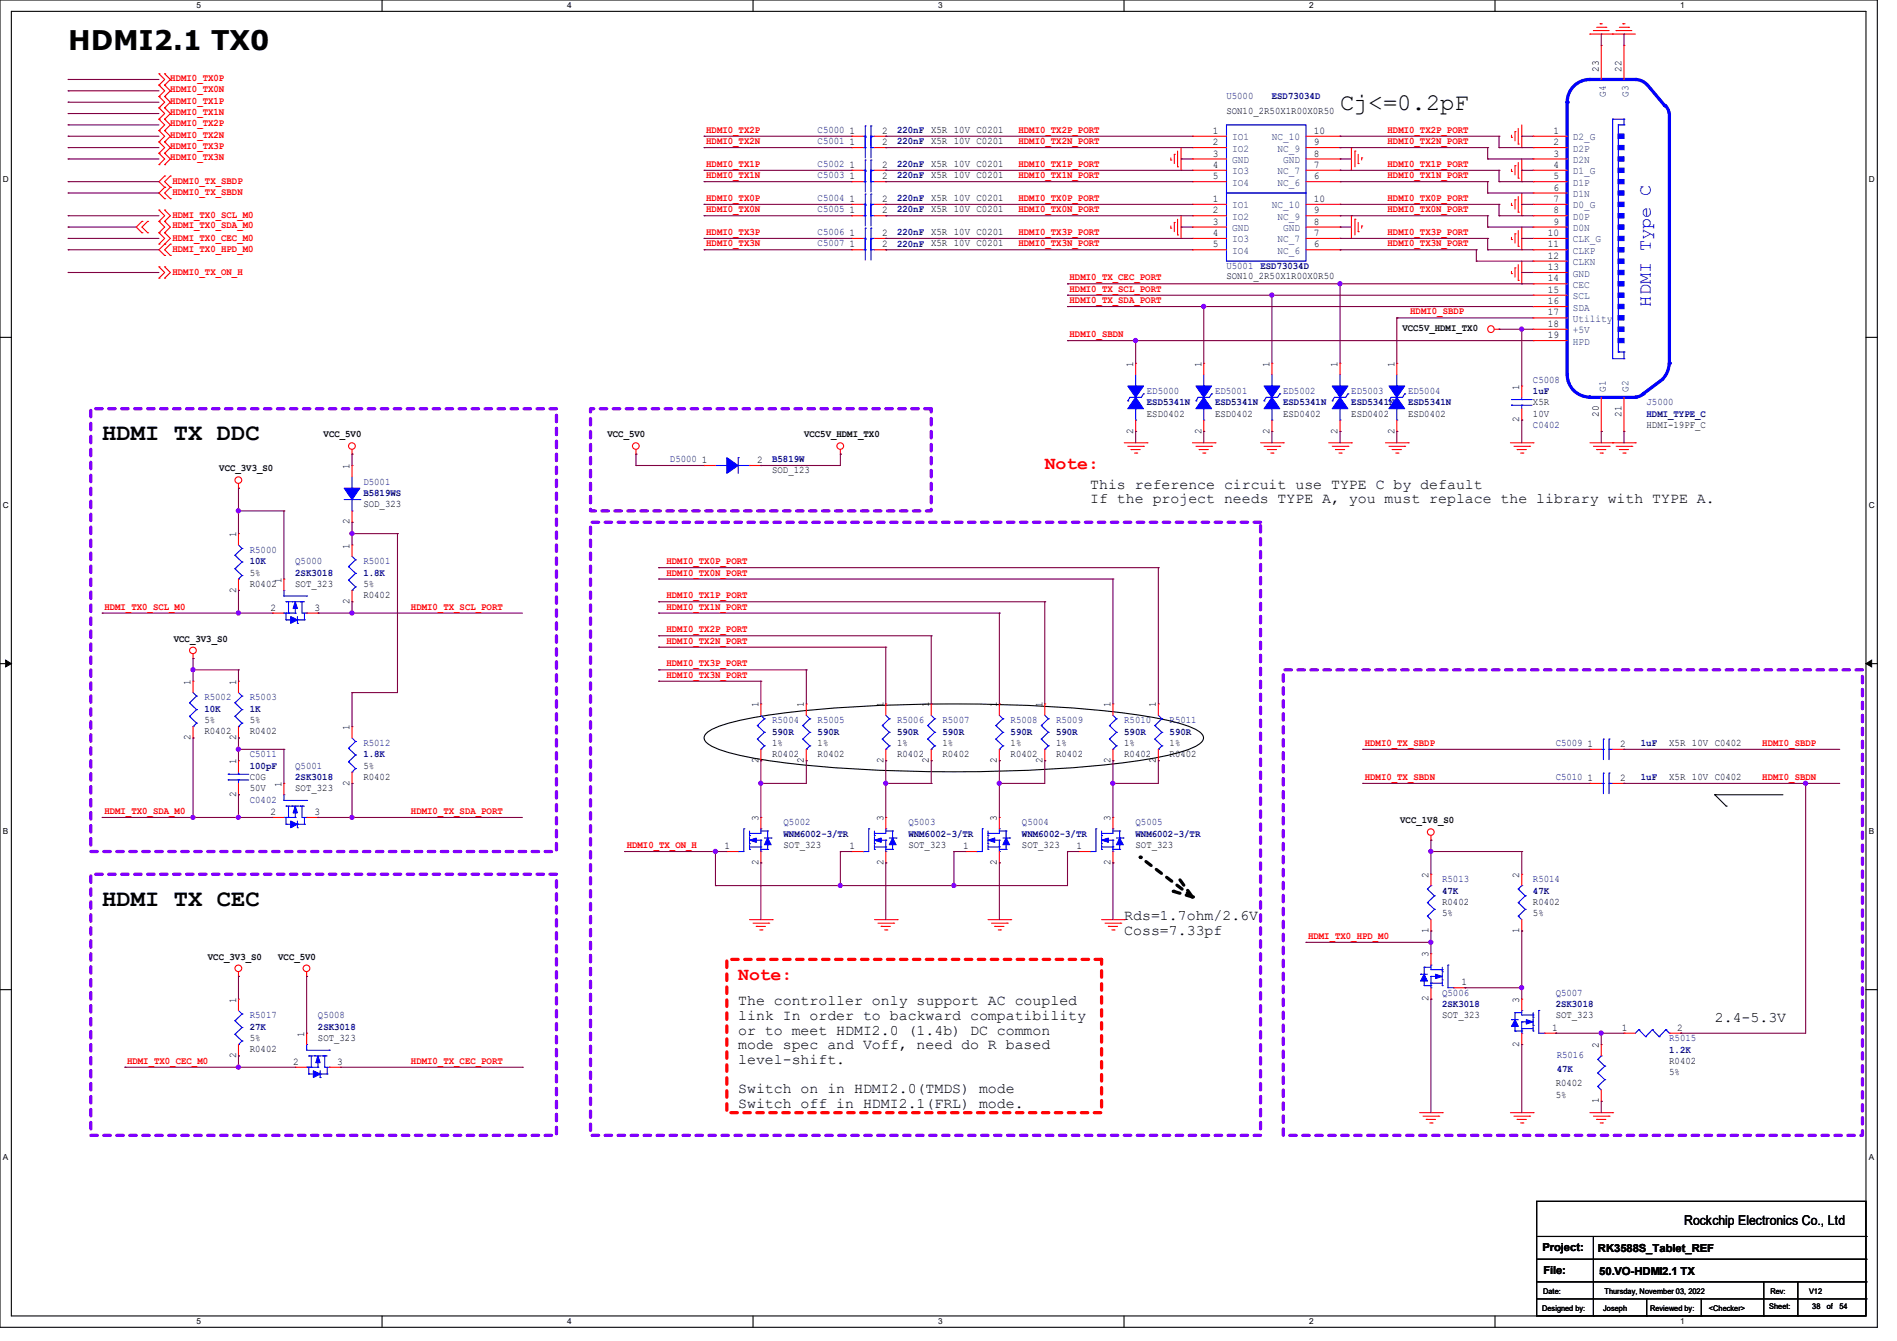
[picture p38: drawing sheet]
<svg xmlns="http://www.w3.org/2000/svg" width="297mm" height="210mm" viewBox="0 0 297 210" stroke-linecap="round" stroke-linejoin="round" font-family="sans-serif">
<defs><g id="words">
<text font-size="4.2" x="10.7" y="7.8">HDMI2.1 TX0</text>
<g font-size="3.7">
<text x="209.8" y="17.2">Cj&lt;=0.2pF</text>
<text x="16" y="69">HDMI TX DDC</text>
<text x="16" y="141.9">HDMI TX CEC</text>
</g>
<text font-size="2.8" fill="#00f" x="258.4" y="48" transform="rotate(-90 258.4 48)">HDMI Type C</text>
<g font-size="2.8" fill="#f00">
<text x="163.6" y="73.5">Note:</text>
<text x="115.6" y="153.5">Note:</text>
</g>
<g font-size="2.3">
<text x="170.7" y="76.5">This reference circuit use TYPE C by default</text>
<text x="170.7" y="78.8">If the project needs TYPE A, you must replace the library with TYPE A.</text>
<text x="176" y="144.1">Rds=1.7ohm/2.6V</text>
<text x="176" y="146.4">Coss=7.33pf</text>
<text x="115.6" y="157.4">The controller only support AC coupled</text>
<text x="115.6" y="159.7">link In order to backward compatibility</text>
<text x="268.5" y="160.1">2.4-5.3V</text>
<text x="115.6" y="162">or to meet HDMI2.0 (1.4b) DC common</text>
<text x="115.6" y="164.3">mode spec and Voff, need do R based</text>
<text x="115.6" y="166.6">level-shift.</text>
<text x="115.6" y="171.2">Switch on in HDMI2.0(TMDS) mode</text>
<text x="115.6" y="173.4">Switch off in HDMI2.1(FRL) mode.</text>
</g>
<text font-size="2.1" x="263.7" y="191.9">Rockchip Electronics Co., Ltd</text>
<g font-size="1.7">
<text x="241.5" y="196">Project:</text>
<text x="250.2" y="196.1">RK3588S_Tablet_REF</text>
<text x="241.6" y="199.5">File:</text>
<text x="250.4" y="199.7">50.VO-HDMI2.1 TX</text>
</g>
<g font-size="1.6">
<text x="250.3" y="11.2" transform="rotate(-90 250.3 11.2)">23</text>
<text x="253.9" y="11.2" transform="rotate(-90 253.9 11.2)">22</text>
<text x="192" y="17.8">SON10_2R50X1R00X0R50</text>
<text x="133" y="22.7">1</text>
<text x="133" y="21">1</text>
<text x="138.1" y="22.7">2</text>
<text x="138.1" y="21">2</text>
<text x="145.8" y="22.6">X5R 10V C0201</text>
<text x="145.8" y="20.8">X5R 10V C0201</text>
<text x="189.9" y="21">1</text>
<text x="189.9" y="22.7">2</text>
<text x="205.7" y="21">10</text>
<text x="205.7" y="22.7">9</text>
<text x="243.2" y="22.7">2</text>
<text x="243.2" y="21">1</text>
<text x="133" y="28.1">1</text>
<text x="133" y="26.3">1</text>
<text x="138.1" y="28.1">2</text>
<text x="138.1" y="26.3">2</text>
<text x="145.8" y="27.9">X5R 10V C0201</text>
<text x="145.8" y="26.1">X5R 10V C0201</text>
<text x="189.9" y="26.3">4</text>
<text x="189.9" y="28.1">5</text>
<text x="189.9" y="24.5">3</text>
<text x="205.7" y="26.3">7</text>
<text x="205.7" y="28.1">6</text>
<text x="205.7" y="24.5">8</text>
<text x="243.2" y="24.5">3</text>
<text x="243.2" y="28.1">5</text>
<text x="243.2" y="26.3">4</text>
<text x="243.2" y="29.8">6</text>
<text x="133" y="33.4">1</text>
<text x="133" y="31.6">1</text>
<text x="138.1" y="33.4">2</text>
<text x="138.1" y="31.6">2</text>
<text x="145.8" y="33.2">X5R 10V C0201</text>
<text x="145.8" y="31.5">X5R 10V C0201</text>
<text x="189.9" y="31.6">1</text>
<text x="189.9" y="33.4">2</text>
<text x="189.9" y="35.2">3</text>
<text x="205.7" y="31.6">10</text>
<text x="205.7" y="33.4">9</text>
<text x="205.7" y="35.2">8</text>
<text x="243.2" y="33.4">8</text>
<text x="243.2" y="31.6">7</text>
<text x="243.2" y="35.2">9</text>
<text x="133" y="37">1</text>
<text x="133" y="38.7">1</text>
<text x="138.1" y="37">2</text>
<text x="138.1" y="38.7">2</text>
<text x="145.8" y="36.8">X5R 10V C0201</text>
<text x="145.8" y="38.6">X5R 10V C0201</text>
<text x="189.9" y="37">4</text>
<text x="189.9" y="38.7">5</text>
<text x="205.7" y="37">7</text>
<text x="205.7" y="38.7">6</text>
<text x="242.3" y="38.7">11</text>
<text x="242.3" y="37">10</text>
<text x="242.3" y="40.5">12</text>
<text x="192" y="43.7">SON10_2R50X1R00X0R50</text>
<text x="242.3" y="44.1">14</text>
<text x="242.3" y="45.8">15</text>
<text x="242.3" y="47.6">16</text>
<text x="242.3" y="42.3">13</text>
<text x="219.6" y="51.8">VCC5V_HDMI_TX0</text>
<text x="242.3" y="49.4">17</text>
<text x="242.3" y="51.2">18</text>
<text x="242.3" y="53">19</text>
<text x="177.4" y="57.5" transform="rotate(-90 177.4 57.5)">1</text>
<text x="188.1" y="57.5" transform="rotate(-90 188.1 57.5)">1</text>
<text x="198.8" y="57.5" transform="rotate(-90 198.8 57.5)">1</text>
<text x="209.4" y="57.5" transform="rotate(-90 209.4 57.5)">1</text>
<text x="218.3" y="57.5" transform="rotate(-90 218.3 57.5)">1</text>
<text x="179.6" y="65.2">ESD0402</text>
<text x="190.2" y="65.2">ESD0402</text>
<text x="200.9" y="65.2">ESD0402</text>
<text x="211.6" y="65.2">ESD0402</text>
<text x="220.5" y="65.2">ESD0402</text>
<text x="237.9" y="61" transform="rotate(-90 237.9 61)">1</text>
<text x="240" y="63.5">X5R</text>
<text x="240" y="65.2">10V</text>
<text x="250.3" y="65.2" transform="rotate(-90 250.3 65.2)">20</text>
<text x="253.9" y="65.2" transform="rotate(-90 253.9 65.2)">21</text>
<text x="50.7" y="68.5">VCC_5V0</text>
<text x="95.1" y="68.5">VCC_5V0</text>
<text x="125.9" y="68.5">VCC5V_HDMI_TX0</text>
<text x="177.4" y="67.9" transform="rotate(-90 177.4 67.9)">2</text>
<text x="188.1" y="67.9" transform="rotate(-90 188.1 67.9)">2</text>
<text x="198.8" y="67.9" transform="rotate(-90 198.8 67.9)">2</text>
<text x="209.4" y="67.9" transform="rotate(-90 209.4 67.9)">2</text>
<text x="218.3" y="67.9" transform="rotate(-90 218.3 67.9)">2</text>
<text x="237.9" y="66.1" transform="rotate(-90 237.9 66.1)">2</text>
<text x="257.8" y="67">HDMI-19PF_C</text>
<text x="34.3" y="73.8">VCC_3V3_S0</text>
<text x="54.7" y="73.5" transform="rotate(-90 54.7 73.5)">1</text>
<text x="109.9" y="72.5">1</text>
<text x="118.6" y="72.5">2</text>
<text x="120.9" y="74.1">SOD_123</text>
<text x="54.7" y="82.1" transform="rotate(-90 54.7 82.1)">2</text>
<text x="56.9" y="79.5">SOD_323</text>
<text x="37" y="84.1" transform="rotate(-90 37 84.1)">1</text>
<text x="54.7" y="85.9" transform="rotate(-90 54.7 85.9)">1</text>
<text x="37" y="92.8" transform="rotate(-90 37 92.8)">2</text>
<text x="39.1" y="91.9">R0402</text>
<text x="39.1" y="90.1">5%</text>
<text x="42.3" y="95.6">2</text>
<text x="44.1" y="91.2" transform="rotate(-90 44.1 91.2)">1</text>
<text x="46.2" y="91.9">SOT_323</text>
<text x="49.2" y="95.6">3</text>
<text x="54.7" y="94.6" transform="rotate(-90 54.7 94.6)">2</text>
<text x="56.9" y="93.7">R0402</text>
<text x="56.9" y="91.9">5%</text>
<text x="27.2" y="100.5">VCC_3V3_S0</text>
<text x="29.8" y="107.2" transform="rotate(-90 29.8 107.2)">1</text>
<text x="37" y="107.2" transform="rotate(-90 37 107.2)">1</text>
<text x="32" y="113.2">5%</text>
<text x="39.1" y="113.2">5%</text>
<text x="118.7" y="110.8" transform="rotate(-90 118.7 110.8)">1</text>
<text x="125.9" y="110.8" transform="rotate(-90 125.9 110.8)">1</text>
<text x="138.3" y="110.8" transform="rotate(-90 138.3 110.8)">1</text>
<text x="145.4" y="110.8" transform="rotate(-90 145.4 110.8)">1</text>
<text x="156.1" y="110.8" transform="rotate(-90 156.1 110.8)">1</text>
<text x="163.2" y="110.8" transform="rotate(-90 163.2 110.8)">1</text>
<text x="173.9" y="110.8" transform="rotate(-90 173.9 110.8)">1</text>
<text x="181" y="110.8" transform="rotate(-90 181 110.8)">1</text>
<text x="29.8" y="115.9" transform="rotate(-90 29.8 115.9)">2</text>
<text x="32" y="115">R0402</text>
<text x="37" y="119.7" transform="rotate(-90 37 119.7)">1</text>
<text x="37" y="115.9" transform="rotate(-90 37 115.9)">2</text>
<text x="39.1" y="115">R0402</text>
<text x="54.7" y="114.4" transform="rotate(-90 54.7 114.4)">1</text>
<text x="118.7" y="119.5" transform="rotate(-90 118.7 119.5)">2</text>
<text x="120.9" y="118.6">R0402</text>
<text x="120.9" y="116.8">1%</text>
<text x="125.9" y="119.5" transform="rotate(-90 125.9 119.5)">2</text>
<text x="128" y="118.6">R0402</text>
<text x="128" y="116.8">1%</text>
<text x="138.3" y="119.5" transform="rotate(-90 138.3 119.5)">2</text>
<text x="140.4" y="118.6">R0402</text>
<text x="140.4" y="116.8">1%</text>
<text x="145.4" y="119.5" transform="rotate(-90 145.4 119.5)">2</text>
<text x="147.6" y="118.6">R0402</text>
<text x="147.6" y="116.8">1%</text>
<text x="156.1" y="119.5" transform="rotate(-90 156.1 119.5)">2</text>
<text x="158.2" y="118.6">R0402</text>
<text x="158.2" y="116.8">1%</text>
<text x="163.2" y="119.5" transform="rotate(-90 163.2 119.5)">2</text>
<text x="165.3" y="118.6">R0402</text>
<text x="165.3" y="116.8">1%</text>
<text x="173.9" y="119.5" transform="rotate(-90 173.9 119.5)">2</text>
<text x="176" y="118.6">R0402</text>
<text x="176" y="116.8">1%</text>
<text x="181" y="119.5" transform="rotate(-90 181 119.5)">2</text>
<text x="183.1" y="118.6">R0402</text>
<text x="183.1" y="116.8">1%</text>
<text x="248.6" y="117">1</text>
<text x="253.7" y="117">2</text>
<text x="261.3" y="116.8">X5R 10V C0402</text>
<text x="37" y="124.8" transform="rotate(-90 37 124.8)">2</text>
<text x="39.1" y="122.1">C0G</text>
<text x="39.1" y="123.9">50V</text>
<text x="44.1" y="123.2" transform="rotate(-90 44.1 123.2)">1</text>
<text x="46.2" y="123.9">SOT_323</text>
<text x="54.7" y="123" transform="rotate(-90 54.7 123)">2</text>
<text x="56.9" y="122.1">R0402</text>
<text x="56.9" y="120.4">5%</text>
<text x="248.6" y="122.3">1</text>
<text x="253.7" y="122.3">2</text>
<text x="261.3" y="122.1">X5R 10V C0402</text>
<text x="42.3" y="127.6">2</text>
<text x="49.2" y="127.6">3</text>
<text x="118.7" y="128.6" transform="rotate(-90 118.7 128.6)">3</text>
<text x="138.3" y="128.6" transform="rotate(-90 138.3 128.6)">3</text>
<text x="156.1" y="128.6" transform="rotate(-90 156.1 128.6)">3</text>
<text x="173.9" y="128.6" transform="rotate(-90 173.9 128.6)">3</text>
<text x="219.2" y="128.9">VCC_1V8_S0</text>
<text x="113.4" y="133">1</text>
<text x="118.7" y="135.5" transform="rotate(-90 118.7 135.5)">2</text>
<text x="122.7" y="132.8">SOT_323</text>
<text x="133" y="133">1</text>
<text x="138.3" y="135.5" transform="rotate(-90 138.3 135.5)">2</text>
<text x="142.2" y="132.8">SOT_323</text>
<text x="150.8" y="133">1</text>
<text x="156.1" y="135.5" transform="rotate(-90 156.1 135.5)">2</text>
<text x="160" y="132.8">SOT_323</text>
<text x="168.6" y="133">1</text>
<text x="173.9" y="135.5" transform="rotate(-90 173.9 135.5)">2</text>
<text x="177.8" y="132.8">SOT_323</text>
<text x="223.6" y="137.5" transform="rotate(-90 223.6 137.5)">2</text>
<text x="237.9" y="137.5" transform="rotate(-90 237.9 137.5)">2</text>
<text x="225.8" y="141.7">R0402</text>
<text x="225.8" y="143.5">5%</text>
<text x="240" y="141.7">R0402</text>
<text x="240" y="143.5">5%</text>
<text x="223.6" y="149.9" transform="rotate(-90 223.6 149.9)">3</text>
<text x="223.6" y="146.1" transform="rotate(-90 223.6 146.1)">1</text>
<text x="237.9" y="146.1" transform="rotate(-90 237.9 146.1)">1</text>
<text x="32.6" y="150.3">VCC_3V3_S0</text>
<text x="43.6" y="150.3">VCC_5V0</text>
<text x="228.8" y="154.3">1</text>
<text x="37" y="157" transform="rotate(-90 37 157)">1</text>
<text x="223.6" y="156.8" transform="rotate(-90 223.6 156.8)">2</text>
<text x="225.8" y="159.5">SOT_323</text>
<text x="237.9" y="157" transform="rotate(-90 237.9 157)">3</text>
<text x="243" y="161.4">1</text>
<text x="243.6" y="159.5">SOT_323</text>
<text x="253.9" y="161.4">1</text>
<text x="262.6" y="161.4">2</text>
<text x="37" y="165.7" transform="rotate(-90 37 165.7)">2</text>
<text x="39.1" y="164.8">R0402</text>
<text x="39.1" y="163">5%</text>
<text x="45.9" y="166.8">2</text>
<text x="47.6" y="162.4" transform="rotate(-90 47.6 162.4)">1</text>
<text x="49.8" y="163">SOT_323</text>
<text x="52.8" y="166.8">3</text>
<text x="237.9" y="163.9" transform="rotate(-90 237.9 163.9)">2</text>
<text x="250.3" y="164.1" transform="rotate(-90 250.3 164.1)">2</text>
<text x="261.3" y="166.6">R0402</text>
<text x="243.6" y="170.1">R0402</text>
<text x="243.6" y="171.9">5%</text>
<text x="250.3" y="172.8" transform="rotate(-90 250.3 172.8)">1</text>
<text x="261.3" y="168.4">5%</text>
</g>
<g font-size="1.6" fill="#f00">
<text x="26.7" y="14.4">HDMI0_TX0N</text>
<text x="26.7" y="12.7">HDMI0_TX0P</text>
<text x="26.7" y="18">HDMI0_TX1N</text>
<text x="26.7" y="16.2">HDMI0_TX1P</text>
<text x="26.7" y="21.5">HDMI0_TX2N</text>
<text x="26.7" y="19.8">HDMI0_TX2P</text>
<text x="26.7" y="23.3">HDMI0_TX3P</text>
<text x="110.6" y="20.8">HDMI0_TX2P</text>
<text x="110.6" y="22.6">HDMI0_TX2N</text>
<text x="159.5" y="20.8">HDMI0_TX2P_PORT</text>
<text x="159.5" y="22.6">HDMI0_TX2N_PORT</text>
<text x="217.2" y="20.8">HDMI0_TX2P_PORT</text>
<text x="217.2" y="22.6">HDMI0_TX2N_PORT</text>
<text x="26.7" y="25.1">HDMI0_TX3N</text>
<text x="27" y="28.8">HDMI0_TX_SBDP</text>
<text x="110.6" y="26.1">HDMI0_TX1P</text>
<text x="110.6" y="27.9">HDMI0_TX1N</text>
<text x="159.5" y="26.1">HDMI0_TX1P_PORT</text>
<text x="159.5" y="27.9">HDMI0_TX1N_PORT</text>
<text x="217.2" y="26.1">HDMI0_TX1P_PORT</text>
<text x="217.2" y="27.9">HDMI0_TX1N_PORT</text>
<text x="27" y="35.8">HDMI_TX0_SDA_M0</text>
<text x="27" y="34.2">HDMI_TX0_SCL_M0</text>
<text x="27" y="30.6">HDMI0_TX_SBDN</text>
<text x="110.6" y="33.2">HDMI0_TX0N</text>
<text x="110.6" y="31.5">HDMI0_TX0P</text>
<text x="159.5" y="33.2">HDMI0_TX0N_PORT</text>
<text x="159.5" y="31.5">HDMI0_TX0P_PORT</text>
<text x="217.2" y="33.2">HDMI0_TX0N_PORT</text>
<text x="217.2" y="31.5">HDMI0_TX0P_PORT</text>
<text x="27" y="37.7">HDMI_TX0_CEC_M0</text>
<text x="27" y="39.5">HDMI_TX0_HPD_M0</text>
<text x="110.6" y="36.8">HDMI0_TX3P</text>
<text x="110.6" y="38.6">HDMI0_TX3N</text>
<text x="159.5" y="36.8">HDMI0_TX3P_PORT</text>
<text x="159.5" y="38.6">HDMI0_TX3N_PORT</text>
<text x="217.2" y="36.8">HDMI0_TX3P_PORT</text>
<text x="217.2" y="38.6">HDMI0_TX3N_PORT</text>
<text x="27" y="43.1">HDMI0_TX_ON_H</text>
<text x="167.5" y="45.7">HDMI0_TX_SCL_PORT</text>
<text x="167.5" y="47.5">HDMI0_TX_SDA_PORT</text>
<text x="167.5" y="43.9">HDMI0_TX_CEC_PORT</text>
<text x="167.5" y="52.8">HDMI0_SBDN</text>
<text x="220.8" y="49.2">HDMI0_SBDP</text>
<text x="104.3" y="88.3">HDMI0_TX0P_PORT</text>
<text x="16.3" y="95.5">HDMI_TX0_SCL_M0</text>
<text x="64.3" y="95.5">HDMI0_TX_SCL_PORT</text>
<text x="104.3" y="90.1">HDMI0_TX0N_PORT</text>
<text x="104.3" y="93.7">HDMI0_TX1P_PORT</text>
<text x="104.3" y="95.5">HDMI0_TX1N_PORT</text>
<text x="104.3" y="99">HDMI0_TX2P_PORT</text>
<text x="104.3" y="100.8">HDMI0_TX2N_PORT</text>
<text x="104.3" y="104.4">HDMI0_TX3P_PORT</text>
<text x="104.3" y="106.1">HDMI0_TX3N_PORT</text>
<text x="213.7" y="116.8">HDMI0_TX_SBDP</text>
<text x="275.9" y="116.8">HDMI0_SBDP</text>
<text x="213.7" y="122.1">HDMI0_TX_SBDN</text>
<text x="275.9" y="122.1">HDMI0_SBDN</text>
<text x="16.3" y="127.5">HDMI_TX0_SDA_M0</text>
<text x="64.3" y="127.5">HDMI0_TX_SDA_PORT</text>
<text x="98.1" y="132.8">HDMI0_TX_ON_H</text>
<text x="204.8" y="147">HDMI_TX0_HPD_M0</text>
<text x="19.9" y="166.6">HDMI_TX0_CEC_M0</text>
<text x="64.3" y="166.6">HDMI0_TX_CEC_PORT</text>
</g>
<g font-size="1.6" fill="#000080">
<text x="192" y="15.5">U5000</text>
<text x="199.1" y="15.5">ESD73034D</text>
<text x="128" y="22.6">C5001</text>
<text x="128" y="20.8">C5000</text>
<text x="140.4" y="22.6">220nF</text>
<text x="140.4" y="20.8">220nF</text>
<text x="128" y="27.9">C5003</text>
<text x="128" y="26.1">C5002</text>
<text x="140.4" y="27.9">220nF</text>
<text x="140.4" y="26.2">220nF</text>
<text x="128" y="33.2">C5005</text>
<text x="128" y="31.5">C5004</text>
<text x="140.4" y="33.3">220nF</text>
<text x="140.4" y="31.5">220nF</text>
<text x="128" y="36.8">C5006</text>
<text x="128" y="38.6">C5007</text>
<text x="140.4" y="36.8">220nF</text>
<text x="140.4" y="38.6">220nF</text>
<text x="192" y="42.1">U5001</text>
<text x="197.3" y="42.2">ESD73034D</text>
<text x="240" y="59.9">C5008</text>
<text x="179.6" y="61.7">ED5000</text>
<text x="179.6" y="63.5">ESD5341N</text>
<text x="190.2" y="61.7">ED5001</text>
<text x="190.2" y="63.5">ESD5341N</text>
<text x="200.9" y="61.7">ED5002</text>
<text x="200.9" y="63.5">ESD5341N</text>
<text x="211.6" y="61.7">ED5003</text>
<text x="211.6" y="63.5">ESD5341N</text>
<text x="220.5" y="61.7">ED5004</text>
<text x="220.5" y="63.5">ESD5341N</text>
<text x="240" y="61.7">1uF</text>
<text x="257.8" y="63.5">J5000</text>
<text x="257.8" y="65.3">HDMI_TYPE_C</text>
<text x="240" y="67">C0402</text>
<text x="56.9" y="75.9">D5001</text>
<text x="56.9" y="77.7">B5819WS</text>
<text x="104.9" y="72.3">D5000</text>
<text x="120.9" y="72.4">B5819W</text>
<text x="39.1" y="86.6">R5000</text>
<text x="39.1" y="88.4">10K</text>
<text x="46.2" y="88.3">Q5000</text>
<text x="56.9" y="88.3">R5001</text>
<text x="46.2" y="90.2">2SK3018</text>
<text x="56.9" y="90.2">1.8K</text>
<text x="32" y="109.7">R5002</text>
<text x="32" y="111.5">10K</text>
<text x="39.1" y="109.7">R5003</text>
<text x="39.1" y="111.5">1K</text>
<text x="120.9" y="113.2">R5004</text>
<text x="128" y="113.2">R5005</text>
<text x="140.4" y="113.2">R5006</text>
<text x="147.6" y="113.2">R5007</text>
<text x="158.2" y="113.2">R5008</text>
<text x="165.3" y="113.2">R5009</text>
<text x="176" y="113.2">R5010</text>
<text x="183.1" y="113.2">R5011</text>
<text x="39.1" y="118.6">C5011</text>
<text x="56.9" y="116.8">R5012</text>
<text x="56.9" y="118.6">1.8K</text>
<text x="120.9" y="115.1">590R</text>
<text x="128" y="115.1">590R</text>
<text x="140.4" y="115.1">590R</text>
<text x="147.6" y="115.1">590R</text>
<text x="158.2" y="115.1">590R</text>
<text x="165.3" y="115.1">590R</text>
<text x="176" y="115.1">590R</text>
<text x="183.1" y="115.1">590R</text>
<text x="243.6" y="116.8">C5009</text>
<text x="256.9" y="116.8">1uF</text>
<text x="39.1" y="120.4">100pF</text>
<text x="39.1" y="125.7">C0402</text>
<text x="46.2" y="120.4">Q5001</text>
<text x="46.2" y="122.2">2SK3018</text>
<text x="243.6" y="122.1">C5010</text>
<text x="256.9" y="122.2">1uF</text>
<text x="122.7" y="129.2">Q5002</text>
<text x="122.7" y="131.1">WNM6002-3/TR</text>
<text x="142.2" y="129.2">Q5003</text>
<text x="142.2" y="131.1">WNM6002-3/TR</text>
<text x="160" y="129.2">Q5004</text>
<text x="160" y="131.1">WNM6002-3/TR</text>
<text x="177.8" y="129.2">Q5005</text>
<text x="177.8" y="131.1">WNM6002-3/TR</text>
<text x="225.8" y="138.1">R5013</text>
<text x="225.8" y="140">47K</text>
<text x="240" y="138.1">R5014</text>
<text x="240" y="140">47K</text>
<text x="225.8" y="155.9">Q5006</text>
<text x="243.6" y="155.9">Q5007</text>
<text x="39.1" y="159.5">R5017</text>
<text x="39.1" y="161.3">27K</text>
<text x="49.8" y="159.5">Q5008</text>
<text x="49.8" y="161.3">2SK3018</text>
<text x="225.8" y="157.7">2SK3018</text>
<text x="243.6" y="157.7">2SK3018</text>
<text x="243.7" y="165.7">R5016</text>
<text x="243.7" y="167.9">47K</text>
<text x="261.3" y="163">R5015</text>
<text x="261.3" y="164.8">1.2K</text>
</g>
<g font-size="1.6" fill="#004080">
<text x="251.4" y="15.1" transform="rotate(-90 251.4 15.1)">G4</text>
<text x="255" y="15.1" transform="rotate(-90 255 15.1)">G3</text>
<text x="192.9" y="22">IO1</text>
<text x="192.9" y="23.7">IO2</text>
<text x="199.1" y="22">NC_10</text>
<text x="200" y="23.7">NC_9</text>
<text x="246.2" y="23.7">D2P</text>
<text x="246.2" y="22">D2_G</text>
<text x="192.9" y="27.3">IO3</text>
<text x="192.9" y="29.1">IO4</text>
<text x="192.9" y="25.5">GND</text>
<text x="200" y="27.3">NC_7</text>
<text x="200" y="29.1">NC_6</text>
<text x="200.9" y="25.5">GND</text>
<text x="246.2" y="25.5">D2N</text>
<text x="246.2" y="29.1">D1P</text>
<text x="246.2" y="27.3">D1_G</text>
<text x="192.9" y="32.6">IO1</text>
<text x="192.9" y="34.4">IO2</text>
<text x="199.1" y="32.6">NC_10</text>
<text x="200" y="34.4">NC_9</text>
<text x="246.2" y="30.9">D1N</text>
<text x="246.2" y="34.4">D0P</text>
<text x="246.2" y="32.6">D0_G</text>
<text x="192.9" y="38">IO3</text>
<text x="192.9" y="39.8">IO4</text>
<text x="192.9" y="36.2">GND</text>
<text x="200" y="38">NC_7</text>
<text x="200" y="39.8">NC_6</text>
<text x="200.9" y="36.2">GND</text>
<text x="246.2" y="36.2">D0N</text>
<text x="246.2" y="39.8">CLKP</text>
<text x="246.2" y="38">CLK_G</text>
<text x="246.2" y="41.5">CLKN</text>
<text x="246.2" y="45.1">CEC</text>
<text x="246.2" y="46.9">SCL</text>
<text x="246.2" y="43.3">GND</text>
<text x="246.2" y="50.4">Utility</text>
<text x="246.2" y="48.6">SDA</text>
<text x="246.2" y="52.2">+5V</text>
<text x="246.2" y="54">HPD</text>
<text x="251.4" y="61.4" transform="rotate(-90 251.4 61.4)">G1</text>
<text x="255" y="61.4" transform="rotate(-90 255 61.4)">G2</text>
</g>
<g font-size="1.3">
<text x="30.8" y="1.3">5</text>
<text x="88.8" y="1.3">4</text>
<text x="146.9" y="1.3">3</text>
<text x="205" y="1.3">2</text>
<text x="263.1" y="1.3">1</text>
<text x=".5" y="28.4">D</text>
<text x="292.6" y="28.4">D</text>
<text x=".5" y="79.5">C</text>
<text x="292.6" y="79.5">C</text>
<text x=".5" y="130.6">B</text>
<text x="292.6" y="130.6">B</text>
<text x=".5" y="181.7">A</text>
<text x="292.6" y="181.7">A</text>
<text x="30.8" y="207.4">5</text>
<text x="88.8" y="207.4">4</text>
<text x="146.9" y="207.4">3</text>
<text x="205" y="207.4">2</text>
<text x="263.1" y="207.4">1</text>
</g>
<g font-size="1.2">
<text x="241.6" y="202.6">Date:</text>
<text x="251.2" y="202.6">Thursday, November 03, 2022</text>
<text x="277.2" y="202.6">Rev:</text>
<text x="283.2" y="202.6">V12</text>
<text x="241.4" y="205.3">Designed by:</text>
<text x="251" y="205.3">Joseph</text>
<text x="258.3" y="205.3">Reviewed by:</text>
<text x="267.6" y="205.3">&lt;Checker&gt;</text>
<text x="277" y="205.1">Sheet:</text>
<text x="283.7" y="205.1">38</text>
<text x="286" y="205.1">of</text>
<text x="288" y="205.1">54</text>
</g>
</g></defs>
<path d="M0 0h293.9v207.9h-293.9zM1.8 1.8h290.3v204.3h-290.3z" fill="none" stroke="#000" stroke-width=".17"/>
<g fill="#fff">
<path d="M30.8 .2h.7v1.4h-.7z"/>
<path d="M30.8 206.2h.7v1.4h-.7z"/>
</g>
<path d="M59.8 0v1.8M59.8 206.1v1.8" fill="none" stroke="#000" stroke-width=".17"/>
<g fill="#fff">
<path d="M88.8 .2h.7v1.4h-.7z"/>
<path d="M88.8 206.2h.7v1.4h-.7z"/>
</g>
<path d="M117.9 0v1.8M117.9 206.1v1.8" fill="none" stroke="#000" stroke-width=".17"/>
<g fill="#fff">
<path d="M146.9 .2h.7v1.4h-.7z"/>
<path d="M146.9 206.2h.7v1.4h-.7z"/>
</g>
<path d="M176 0v1.8M176 206.1v1.8" fill="none" stroke="#000" stroke-width=".17"/>
<g fill="#fff">
<path d="M205 .2h.7v1.4h-.7z"/>
<path d="M205 206.2h.7v1.4h-.7z"/>
</g>
<path d="M234.1 0v1.8M234.1 206.1v1.8" fill="none" stroke="#000" stroke-width=".17"/>
<g fill="#fff">
<path d="M263.1 .2h.6v1.4h-.6z"/>
<path d="M263.1 206.2h.6v1.4h-.6z"/>
<path d="M.5 27.3h.9v1.4h-.9z"/>
<path d="M292.6 27.3h.9v1.4h-.9z"/>
<path d="M.5 78.4h.9v1.4h-.9z"/>
<path d="M292.6 78.4h.9v1.4h-.9z"/>
</g>
<path d="M0 52.8h1.8M292.1 52.8h1.8" fill="none" stroke="#000" stroke-width=".17"/>
<g fill="#fff">
<path d="M.5 129.5h.8v1.4h-.8z"/>
<path d="M292.6 129.5h.8v1.4h-.8z"/>
</g>
<path d="M0 103.9h1.8M292.1 103.9h1.8" fill="none" stroke="#000" stroke-width=".17"/>
<path d="M.9 103.4l.9 .5-.9 .5zM292.1 103.9l.9-.5v1z" fill="#000" stroke="#000" stroke-width=".16"/>
<g fill="#fff">
<path d="M.5 180.5h.8v1.4h-.8z"/>
<path d="M292.6 180.5h.8v1.4h-.8z"/>
</g>
<g fill="none" stroke="#000" stroke-width=".17">
<path d="M110.7 114.7a18.1 18.1 0 0 1 7.1-2.3 196.4 196.4 0 0 1 34.7-2.1 167 167 0 0 1 30.1 2.5 15.6 15.6 0 0 1 5.3 1.9 .98 .98 0 0 1 0 1.7 18.1 18.1 0 0 1-7 2.3 196.4 196.4 0 0 1-34.8 2.1 167 167 0 0 1-30-2.5 15.6 15.6 0 0 1-5.4-1.9 .98 .98 0 0 1 0-1.7zM268.5 124.5h.1M268.5 124.5h10.6M268.5 124.5l1.8 1.7M270.3 126.2h.1M0 155h1.8M292.1 155h1.8M240.6 188.1h51.5v18h-51.5zM240.6 193.6h51.5M240.6 197.2h51.5M249.5 193.6v12.5M292.1 193.6h.1"/>
<path d="M292.1 197.2h.1M240.6 200.7h51.5M240.6 203.4h51.5M249.5 206.1h.1M257.8 206.1h.1M257.8 203.4v2.7M266.4 206.1h.1M266.4 203.4v2.7M276.1 206.1h.1M276.1 200.7v5.4M281.5 206.1h.1M281.5 200.7v5.4"/>
<path d="M292.1 200.7h.1M292.1 203.4h.1"/>
</g>
<path d="M14.2 64h72.9v69.3h-72.9zM92.5 64h53.3v16h-53.3zM92.5 81.8h104.9v96h-104.9zM200.9 104.9h90.7v72.9h-90.7zM14.2 136.9h72.9v40.9h-72.9z" fill="none" stroke="#8000ff" stroke-width=".51" stroke-dasharray="1 1"/>
<path d="M184.7 137.8l2 2.7M186.7 140.5l-8.2-6.3M186.7 140.5l-3-.9" fill="none" stroke="#000" stroke-width=".51" stroke-dasharray="1 1"/>
<g fill="#000" stroke-dasharray="1 1">
<circle cx="178.5" cy="134.2" r=".25"/>
<circle cx="183.7" cy="139.6" r=".25"/>
<circle cx="186.7" cy="140.5" r=".25"/>
</g>
<path d="M113.8 150.2h58.7v24h-58.7z" fill="none" stroke="#f00" stroke-width=".51" stroke-dasharray="1 1"/>
<g fill="none" stroke="#f00" stroke-width=".17">
<path d="M24.9 15.1h.1M24.9 13.3h.1M24.9 11.6h.1M24.9 18.7h.1M24.9 16.9h.1M24.9 13.3l.9 .9-.9 .9M24.9 11.6l.9 .8-.9 .9M24.9 16.9l.9 .9-.9 .9M24.9 15.1l.9 .9-.9 .9M24.9 18.7l.9 .9-.9 .8M25.8 15.1h.1M25.8 13.3h.1"/>
<path d="M25.8 11.6h.1M25.8 18.7h.1M25.8 16.9h.1M25.8 13.3l.9 .9-.9 .9M25.8 11.6l.9 .8-.9 .9M25.8 16.9l.9 .9-.9 .9M25.8 15.1l.9 .9-.9 .9M25.8 18.7l.9 .9-.9 .8M238.3 19.6v3.5M248.9 5.3h.1M248.9 5.3h7.1M249.5 4.8h.1"/>
<path d="M249.5 4.8h2.4M250 4.3h1.4M250.5 3.7h.1M250.5 3.7h.4M251.4 4.3h.1M252.5 5.3h.1M253 4.8h.1M253 4.8h2.5M253.5 4.3h1.5M254.1 3.7h.1M254.1 3.7h.3M255 4.3h.1"/>
<path d="M22.2 34.7h.1M22.2 36.4h.1M22.2 34.7l-.9 .9 .9 .8M23.1 36.4h.1M23.1 34.7h.1M23.1 34.7l-.9 .9 .9 .8M24.9 36.4h.1M24.9 34.7h.1M24.9 32.9h.1M24.9 38.2h.1M24.9 22.2h.1M24.9 20.4h.1"/>
<path d="M24.9 25.8h.1M24.9 24h.1M24.9 34.7l.9 .9-.9 .8M24.9 32.9l.9 .9-.9 .9M24.9 36.4l.9 .9-.9 .9M24.9 20.4l.9 .9-.9 .9M24.9 24l.9 .9-.9 .9M24.9 22.2l.9 .9-.9 .9M25.8 36.4h.1M25.8 34.7h.1M25.8 32.9h.1M25.8 38.2h.1"/>
<path d="M25.8 27.6h.1M25.8 29.3h.1M25.8 31.1h.1M25.8 22.2h.1M25.8 20.4h.1M25.8 25.8h.1M25.8 24h.1M25.8 34.7l.9 .9-.9 .8M25.8 32.9l.9 .9-.9 .9M25.8 36.4l.9 .9-1.8 1.8 .9 .9M25.8 27.6l-.9 .8 .9 .9M25.8 29.3l-.9 .9 .9 .9"/>
<path d="M25.8 20.4l.9 .9-.9 .9M25.8 24l.9 .9-.9 .9M25.8 22.2l.9 .9-.9 .9M26.7 38.2h.1M26.7 29.3h.1M26.7 27.6h.1M26.7 31.1h.1M26.7 38.2l-.9 .9 .9 .9M26.7 27.6l-.9 .8 .9 .9M26.7 29.3l-.9 .9 .9 .9M133.3 23.1h.1M133.3 33.8h.1"/>
<path d="M133.3 28.4h.1M133.3 32h.1M133.3 23.1h1.8M133.3 33.8h1.8M133.3 28.4h1.8M133.3 32h1.8M136.9 23.1h1.8M136.9 33.8h1.8M136.9 28.4h1.8M136.9 32h1.8M138.7 23.1h.1M138.7 33.8h.1"/>
<path d="M138.7 28.4h.1M138.7 32h.1M183.3 25.1h.1M183.3 35.7h.1M183.3 24.7v.4M183.3 35.4v.3M183.9 24.2h.1M183.9 34.8h.1M183.9 24.2v1.4M183.9 34.8v1.5M184.4 26.1h.1M184.4 36.8h.1"/>
<path d="M184.4 23.7v2.4M184.4 34.3v2.5M184.9 26.7h.1M184.9 37.3h.1M184.9 23.1v3.6M184.9 33.8v3.5M186.7 32h.1M186.7 33.8h.1M186.7 37.3h.1M186.7 39.1h.1M186.7 35.6h.1M186.7 33.8h5.3"/>
<path d="M186.7 32h5.3M186.7 37.3h5.3M186.7 39.1h5.3M186.7 35.6h5.3M204.5 33.8h5.3M204.5 32h5.3M204.5 37.3h5.3M204.5 39.1h5.3M204.5 35.6h5.3M209.8 32h.1M209.8 33.8h.1M209.8 37.3h.1"/>
<path d="M209.8 39.1h.1M209.8 35.6h.1M211.6 23.1h.1M211.6 33.8h.1M211.6 23.1v3.6M211.6 33.8v3.5M212.1 23.7h.1M212.1 34.3h.1M212.1 23.7v2.4M212.1 34.3v2.5M212.6 25.6h.1M212.6 36.3h.1"/>
<path d="M212.6 24.2v1.4M212.6 34.8v1.5M213.2 24.7h.1M213.2 35.4h.1M213.2 24.7v.4M213.2 35.4v.3M236.6 21.5h.1M236.6 26.8h.1M236.6 32.2h.1M236.6 37.5h.1M236.6 21.2v.3M236.6 26.5v.3"/>
<path d="M236.6 31.8v.4M236.6 37.2v.3M237.2 20.6h.1M237.2 26h.1M237.2 31.3h.1M237.2 36.6h.1M237.2 20.6v1.5M237.2 26v1.4M237.2 31.3v1.4M237.2 36.6v1.5M237.7 22.6h.1M237.7 27.9h.1"/>
<path d="M237.7 33.2h.1M237.7 38.6h.1M237.7 20.1v2.5M237.7 25.4v2.5M237.7 30.8v2.4M237.7 36.1v2.5M238.3 23.1h.1M238.3 28.4h.1M238.3 33.8h.1M238.3 39.1h.1M238.3 24.9v3.5M238.3 30.2v3.6"/>
<path d="M238.3 35.6v3.5M24.9 43.6h.1M24.9 41.8h.1M24.9 41.8l.9 .9-.9 .9M25.8 40h.1M25.8 43.6h.1M25.8 41.8h.1M25.8 41.8l.9 .9-.9 .9M26.7 40h.1M177.8 56.9h.1M177.8 56.9v1.8M188.5 56.9h.1"/>
<path d="M188.5 56.9v1.8M199.1 56.9h.1M199.1 56.9v1.8M209.8 56.9h.1M209.8 56.9v1.8M218.7 56.9h.1M218.7 56.9v1.8M234 51.6h.7M234.7 51.6h.1M236.6 42.8h.1M236.6 42.5v.3M237.2 42h.1"/>
<path d="M237.2 42v1.4M237.7 43.9h.1M237.7 41.4v2.5M238.3 44.4h.1M238.3 40.9v3.5M37.3 76.5h.1M37.3 75.7v.8M55.1 71.1h.1M55.1 72.9h.1M55.1 70.4v.7M55.1 72.9v1.8M99.6 71.1h.1"/>
<path d="M99.6 70.4v.7M110.2 72.9h.1M110.2 72.9h1.8M117.3 72.9h1.8M119.1 72.9h.1M131.6 71.1h.1M131.6 70.4v.7M176 69.3h3.6M176.6 69.9h2.4M177.1 70.4h.1M177.1 70.4h1.4M177.6 71h.4"/>
<path d="M177.8 67.6h.1M177.8 65.8v1.8M178 71h.1M179 69.9h.1M179.6 69.3h.1M186.7 69.3h3.5M187.2 69.9h2.5M187.7 70.4h.1M187.7 70.4h1.5M188.3 71h.3M188.5 67.6h.1M188.5 65.8v1.8"/>
<path d="M188.6 71h.1M189.7 69.9h.1M190.2 69.3h.1M197.4 69.3h3.5M197.9 69.9h2.5M198.4 70.4h.1M198.4 70.4h1.5M199 71h.3M199.1 67.6h.1M199.1 65.8v1.8M199.3 71h.1M200.4 69.9h.1"/>
<path d="M200.9 69.3h.1M208 69.3h3.6M208.6 69.9h2.4M209.1 70.4h.1M209.1 70.4h1.4M209.6 71h.4M209.8 67.6h.1M209.8 65.8v1.8M210 71h.1M211 69.9h.1M211.6 69.3h.1M216.9 69.3h3.6"/>
<path d="M217.5 69.9h2.4M218 70.4h.1M218 70.4h1.4M218.5 71h.4M218.7 67.6h.1M218.7 65.8v1.8M218.9 71h.1M219.9 69.9h.1M220.5 69.3h.1M236.5 69.3h3.5M237 69.9h2.5M237.5 70.4h.1"/>
<path d="M237.5 70.4h1.5M238.1 71h.3M238.3 60.5h.1M238.3 65.8h.1M238.3 60.5v1.7M238.3 64v1.8M238.4 71h.1M239.5 69.9h.1M240 69.3h.1M248.9 69.3h7.1M249.5 69.9h2.4M250 70.4h.1"/>
<path d="M250 70.4h1.4M250.5 71h.4M250.9 71h.1M251.9 69.9h.1M252.5 69.3h.1M253 69.9h2.5M253.5 70.4h.1M253.5 70.4h1.5M254.1 71h.3M254.4 71h.1M255.5 69.9h.1M256 69.3h.1"/>
<path d="M37.3 83.6h.1M37.3 92.5h.1M37.3 83.6v1.7M37.3 90.7v1.8M42.7 96h.1M42.7 96h1.7M44.4 90.7h.1M44.4 90.7v1.8M48 96h1.8M49.8 96h.1M55.1 81.8h.1M55.1 85.3h.1"/>
<path d="M55.1 94.2h.1M55.1 80v1.8M55.1 85.3v1.8M55.1 92.5v1.7M30.2 103.1h.1M30.2 106.7h.1M30.2 115.6h.1M30.2 102.4v.7M30.2 106.7v1.8M30.2 113.8v1.8M37.3 106.7h.1M37.3 115.6h.1"/>
<path d="M37.3 106.7v1.8M37.3 113.8v1.8M55.1 113.8h.1M55.1 113.8v1.8M119.1 110.2h.1M119.1 119.1h.1M119.1 110.2v1.8M119.1 117.3v1.8M126.2 110.2h.1M126.2 119.1h.1M126.2 110.2v1.8M126.2 117.3v1.8"/>
<path d="M163.6 110.2h.1M163.6 119.1h.1M163.6 110.2v1.8M163.6 117.3v1.8M174.2 110.2h.1M174.2 119.1h.1M174.2 110.2v1.8M174.2 117.3v1.8M181.4 110.2h.1M181.4 119.1h.1M181.4 110.2v1.8M181.4 117.3v1.8"/>
<path d="M248.9 117.3h.1M248.9 117.3h1.8M252.5 117.3h1.8M254.3 117.3h.1M42.7 128h.1M42.7 128h1.7M44.4 122.7h.1M44.4 122.7v1.8M48 128h1.8M49.8 128h.1M55.1 122.7h.1M55.1 120.9v1.8"/>
<path d="M113.8 133.3h.1M113.8 133.3h1.8M119.1 128h.1M119.1 135.1h.1M119.1 128v1.8M119.1 133.3v1.8M133.3 133.3h.1M133.3 133.3h1.8M138.7 128h.1M138.7 135.1h.1M138.7 128v1.8M138.7 133.3v1.8"/>
<path d="M151.1 133.3h.1M151.1 133.3h1.8M156.5 128h.1M156.5 135.1h.1M156.5 128v1.8M156.5 133.3v1.8M168.9 133.3h.1M168.9 133.3h1.8M174.2 128h.1M174.2 135.1h.1M174.2 128v1.8M174.2 133.3v1.8"/>
<path d="M224 131.6h.1M224 136.9h.1M224 130.9v.7M224 136.9v1.8M238.3 136.9h.1M238.3 136.9v1.8M248.9 122.7h.1M248.9 122.7h1.8M252.5 122.7h1.8M254.3 122.7h.1M37.3 152.9h.1M37.3 156.5h.1"/>
<path d="M37.3 152.2v.7M37.3 156.5v1.7M48 152.9h.1M48 152.2v.7M117.3 144h3.6M117.9 144.6h2.5M118.4 145.1h.1M118.4 145.1h1.4M119 145.6h.3M119.3 145.6h.1M120.4 144.6h.1M120.9 144h.1"/>
<path d="M136.9 144h3.6M137.5 144.6h2.4M138 145.1h.1M138 145.1h1.4M138.5 145.6h.4M138.9 145.6h.1M139.9 144.6h.1M140.5 144h.1M154.7 144h3.5M155.2 144.6h2.5M155.7 145.1h.1M155.7 145.1h1.5"/>
<path d="M156.3 145.6h.3M156.6 145.6h.1M157.7 144.6h.1M158.2 144h.1M172.5 144h3.5M173 144.6h2.5M173.5 145.1h.1M173.5 145.1h1.5M174.1 145.6h.3M174.4 145.6h.1M175.5 144.6h.1M176 144h.1"/>
<path d="M224 145.8h.1M224 144v1.8M238.3 156.5h.1M238.3 145.8h.1M238.3 144v1.8M238.3 156.5v1.7M37.3 165.4h.1M37.3 163.6v1.8M222.2 174.2h3.6M222.8 174.8h2.5M223.3 175.3h.1M223.3 175.3h1.4"/>
<path d="M223.9 175.9h.3M224.2 175.9h.1M225.3 174.8h.1M225.8 174.2h.1M236.5 174.2h3.5M237 174.8h2.5M237.5 175.3h.1M237.5 175.3h1.5M238.1 175.9h.3M238.3 163.6h.1M238.3 161.8v1.8M238.4 175.9h.1"/>
<path d="M239.5 174.8h.1M240 174.2h.1M241.8 161.8h1.8M243.6 161.8h.1M248.9 174.2h3.6M249.5 174.8h2.4M250 175.3h.1M250 175.3h1.4M250.5 175.9h.4M250.7 172.5h.1M250.7 163.6h.1M250.7 163.6v1.8"/>
<path d="M250.7 170.7v1.8M250.9 175.9h.1M251.9 174.8h.1M252.5 174.2h.1M254.3 161.8h.1M254.3 161.8h1.7M261.4 161.8h1.7M263.1 161.8h.1"/>
<circle cx="233.4" cy="51.5" r=".52"/>
<circle cx="37.3" cy="75.2" r=".52"/>
<circle cx="55.1" cy="69.8" r=".52"/>
<circle cx="99.6" cy="69.8" r=".52"/>
<circle cx="131.6" cy="69.8" r=".52"/>
<circle cx="30.2" cy="101.9" r=".52"/>
<circle cx="224" cy="130.3" r=".52"/>
<circle cx="37.3" cy="151.6" r=".52"/>
<circle cx="48" cy="151.6" r=".52"/>
</g>
<g fill="none" stroke="#00f" stroke-width=".17">
<path d="M135.1 23.1h.4M135.1 33.8h.4M135.1 28.4h.4M135.1 32h.4M135.5 23.1h.1M135.5 21.5h.1M135.5 33.8h.1M135.5 32.2h.1M135.5 28.4h.1M135.5 26.8h.1M135.5 32h.1M135.5 30.4h.1"/>
<path d="M135.5 21.5v3.2M135.5 26.8v3.3M135.5 30.4v5M136.4 21.5h.1M136.4 23.1h.1M136.4 32.2h.1M136.4 33.8h.1M136.4 26.8h.1M136.4 28.4h.1M136.4 30.4h.1M136.4 32h.1M136.4 23.1h.5"/>
<path d="M136.4 21.5v3.2M136.4 26.8v3.3M136.4 30.4v5M136.4 33.8h.5M136.4 28.4h.5M136.4 32h.5M192 30.2h12.5v10.7h-12.5zM177.8 58.7v1.8M188.5 58.7v1.8M199.1 58.7v1.8M209.8 58.7v1.8M218.7 58.7v1.8"/>
<path d="M53.9 78.2h2.4M55.1 76.5h.1M55.1 74.7v1.8M55.1 78.2v1.8M56.3 78.2h.1M112 72.9h1.8M113.8 72.9h.1M115.6 71.7h.1M115.6 71.7v2.4M115.6 72.9h1.7M117.3 72.9h.1M176.6 62.8h.1"/>
<path d="M176.9 62.2h.1M176.9 62.2l-.3 .6M177.8 60.5h.1M177.8 65.8h.1M177.8 64v1.8M179 61.7h.1M179 61.7l-.3 .5h-1.8M187.2 62.8h.1M187.6 62.2h.1M187.6 62.2l-.4 .6M188.5 60.5h.1M188.5 65.8h.1"/>
<path d="M188.5 64v1.8M189.7 61.7h.1M189.7 61.7l-.3 .5h-1.8M197.9 62.8h.1M198.2 62.2h.1M198.2 62.2l-.3 .6M199.1 60.5h.1M199.1 65.8h.1M199.1 64v1.8M200.4 61.7h.1M200.4 61.7l-.4 .5h-1.8M208.6 62.8h.1"/>
<path d="M208.9 62.2h.1M208.9 62.2l-.3 .6M209.8 60.5h.1M209.8 65.8h.1M209.8 64v1.8M211 61.7h.1M211 61.7l-.3 .5h-1.8M217.5 62.8h.1M217.8 62.2h.1M217.8 62.2l-.3 .6M218.7 60.5h.1M218.7 65.8h.1"/>
<path d="M218.7 64v1.8M219.9 61.7h.1M219.9 61.7l-.3 .5h-1.8M236.6 63.5h.1M236.6 62.6h.1M236.6 63.5h3.3M236.6 62.6h3.3M238.3 62.6h.1M238.3 63.5h.1M238.3 62.2v.4M238.3 63.5v.5M36.8 87h.1"/>
<path d="M36.8 89.1h.1M36.8 87l1.1 1M36.8 89.1l1.1 1M37.3 90.7h.1M37.3 85.3l.6 .6M37.9 85.9h.1M37.9 88h.1M37.9 90.1h.1M37.9 85.9l-1.1 1.1M37.9 88l-1.1 1.1M37.9 90.1l-.6 .6M44.4 96h.1"/>
<path d="M44.4 92.5h.1M44.4 92.5v.8h3.6M44.4 96h1.8M44.8 94.2h.1M44.8 97.1h.1M44.8 96h.1M44.8 96v1.1M44.8 94.2h.7M44.8 97.1h.7M45.2 96h.1M45.2 94.2v1.8M45.7 94.2h.1"/>
<path d="M45.7 94.2h1.1M46.2 96h.1M46.2 94.2v1.8M46.6 97.1h.1M46.6 97.6h.1M46.6 96.6v1M46.6 97.1h1.1M46.9 94.2h.1M46.9 94.2h.8M47.3 94.2h.1M47.3 94.2v1.8h.7M47.7 97.1h.1"/>
<path d="M47.7 96v1.1M48 93.3h.1M48 96h.1M54.6 88.7h.1M54.6 90.8h.1M54.6 88.7l1.1 1.1M54.6 90.8l1.1 1.1M55.1 80h.1M55.1 92.5h.1M55.1 87.1l.6 .6M55.7 87.7h.1M55.7 89.8h.1"/>
<path d="M55.7 91.9h.1M55.7 87.7l-1.1 1M55.7 89.8l-1.1 1M55.7 91.9l-.6 .6M29.7 110.1h.1M29.7 112.2h.1M29.7 110.1l1.1 1M29.7 112.2l1.1 1M30.2 113.8h.1M30.2 108.5l.6 .5M30.8 109h.1M30.8 111.1h.1"/>
<path d="M30.8 113.2h.1M30.8 109l-1.1 1.1M30.8 111.1l-1.1 1.1M30.8 113.2l-.6 .6M36.8 110.1h.1M36.8 112.2h.1M36.8 110.1l1.1 1M36.8 112.2l1.1 1M37.3 113.8h.1M37.3 108.5l.6 .5M37.9 109h.1M37.9 111.1h.1"/>
<path d="M37.9 113.2h.1M37.9 109l-1.1 1.1M37.9 111.1l-1.1 1.1M37.9 113.2l-.6 .6M54.6 117.2h.1M54.6 119.3h.1M54.6 117.2l1.1 1M54.6 119.3l1.1 1.1M55.1 115.6l.6 .5M55.7 116.1h.1M55.7 118.2h.1M55.7 116.1l-1.1 1.1"/>
<path d="M55.7 118.2l-1.1 1.1M118.6 113.6h.1M118.6 115.7h.1M118.6 113.6l1.1 1.1M118.6 115.7l1.1 1.1M119.1 117.3h.1M119.1 112l.6 .6M119.7 112.6h.1M119.7 114.7h.1M119.7 116.8h.1M119.7 112.6l-1.1 1M119.7 114.7l-1.1 1"/>
<path d="M119.7 116.8l-.6 .5M125.7 113.6h.1M125.7 115.7h.1M125.7 113.6l1.1 1.1M125.7 115.7l1.1 1.1M126.2 117.3h.1M126.2 112l.6 .6M126.8 112.6h.1M126.8 114.7h.1M126.8 116.8h.1M126.8 112.6l-1.1 1M126.8 114.7l-1.1 1"/>
<path d="M126.8 116.8l-.6 .5M163 113.6h.1M163 115.7h.1M163 113.6l1.1 1.1M163 115.7l1.1 1.1M163.6 117.3h.1M163.6 112l.5 .6M164.1 112.6h.1M164.1 114.7h.1M164.1 116.8h.1M164.1 112.6l-1.1 1M164.1 114.7l-1.1 1"/>
<path d="M164.1 116.8l-.5 .5M173.7 113.6h.1M173.7 115.7h.1M173.7 113.6l1.1 1.1M173.7 115.7l1.1 1.1M174.2 117.3h.1M174.2 112l.6 .6M174.8 112.6h.1M174.8 114.7h.1M174.8 116.8h.1M174.8 112.6l-1.1 1M174.8 114.7l-1.1 1"/>
<path d="M174.8 116.8l-.6 .5M180.8 113.6h.1M180.8 115.7h.1M180.8 113.6l1.1 1.1M180.8 115.7l1.1 1.1M181.4 117.3h.1M181.4 112l.5 .6M181.9 112.6h.1M181.9 114.7h.1M181.9 116.8h.1M181.9 112.6l-1.1 1M181.9 114.7l-1.1 1"/>
<path d="M181.9 116.8l-.5 .5M250.7 117.3h.3M251 117.3h.1M251 115.7h.1M251 115.7v3.3M251.9 115.7h.1M251.9 117.3h.1M251.9 117.3h.6M251.9 115.7v3.3M44.4 128h.1M44.4 124.5h.1M44.4 128h1.8"/>
<path d="M44.4 124.5v.8h3.6M44.8 126.2h.1M44.8 129.1h.1M44.8 128h.1M44.8 126.2h.7M44.8 129.1h.7M44.8 128v1.1M45.2 128h.1M45.2 126.2v1.8M45.7 126.2h.1M45.7 126.2h1.1M46.2 128h.1"/>
<path d="M46.2 126.2v1.8M46.6 129.1h.1M46.6 129.6h.1M46.6 129.1h1.1M46.6 128.6v1M46.9 126.2h.1M46.9 126.2h.8M47.3 126.2h.1M47.3 126.2v1.8h.7M47.7 129.1h.1M47.7 128v1.1M48 125.3h.1"/>
<path d="M48 128h.1M55.1 120.9h.1M55.7 120.4h.1M55.7 120.4l-.6 .5M115.6 133.3h.1M116.5 129.8h.1M116.5 129.8v3.5h-.9M117.3 130.5h.1M117.3 132.1h.1M117.3 133h.1M117.3 130.9h.1M117.3 132.6h1.8"/>
<path d="M117.3 131.6h1.8M117.3 130.1v.8M117.3 131v1.1M117.3 132.3v.7M119.1 132.6h.1M119.1 131.6h.1M119.1 133.3h.1M119.1 133h.1M119.1 129.8h.1M119.1 129.8v.7h-1.8M119.1 130.1h1.1M119.1 133h1.1"/>
<path d="M119.1 131.6v1.7M119.7 131.2h1M120.2 130.1h.1M120.2 131.2h.1M120.2 133h.1M120.2 130.1v1.1M120.2 132.3v.7M120.7 131.2h.1M135.1 133.3h.1M136 129.8h.1M136 129.8v3.5h-.9M136.9 130.5h.1"/>
<path d="M136.9 132.1h.1M136.9 133h.1M136.9 130.9h.1M136.9 132.6h1.8M136.9 131.6h1.8M136.9 130.1v.8M136.9 131v1.1M136.9 132.3v.7M138.7 132.6h.1M138.7 131.6h.1M138.7 133.3h.1M138.7 133h.1"/>
<path d="M138.7 129.8h.1M138.7 129.8v.7h-1.8M138.7 130.1h1M138.7 133h1M138.7 131.6v1.7M139.2 131.2h1.1M139.7 130.1h.1M139.7 131.2h.1M139.7 133h.1M139.7 130.1v1.1M139.7 132.3v.7M140.3 131.2h.1"/>
<path d="M152.9 133.3h.1M153.8 129.8h.1M153.8 129.8v3.5h-.9M154.7 130.5h.1M154.7 132.1h.1M154.7 133h.1M154.7 130.9h.1M154.7 132.6h1.8M154.7 131.6h1.8M154.7 130.1v.8M154.7 131v1.1M154.7 132.3v.7"/>
<path d="M156.5 132.6h.1M156.5 131.6h.1M156.5 133.3h.1M156.5 133h.1M156.5 129.8h.1M156.5 129.8v.7h-1.8M156.5 131.6v1.7M156.5 130.1h1M156.5 133h1M157 131.2h1.1M157.5 130.1h.1M157.5 131.2h.1"/>
<path d="M157.5 133h.1M157.5 130.1v1.1M157.5 132.3v.7M158.1 131.2h.1M170.7 133.3h.1M171.6 129.8h.1M171.6 129.8v3.5h-.9M172.5 130.5h.1M172.5 132.1h.1M172.5 133h.1M172.5 130.9h.1M172.5 132.6h1.7"/>
<path d="M172.5 131.6h1.7M172.5 130.1v.8M172.5 131v1.1M172.5 132.3v.7M174.2 132.6h.1M174.2 131.6h.1M174.2 133.3h.1M174.2 133h.1M174.2 129.8h.1M174.2 129.8v.7h-1.7M174.2 130.1h1.1M174.2 133h1.1"/>
<path d="M174.2 131.6v1.7M174.8 131.2h1.1M175.3 130.1h.1M175.3 131.2h.1M175.3 133h.1M175.3 130.1v1.1M175.3 132.3v.7M175.9 131.2h.1M223.5 139.2h.1M223.5 139.2l1.1 1.1M224 138.7h.1M224 138.7l-.5 .5"/>
<path d="M237.7 139.2h.1M237.7 139.2l1.1 1.1M238.3 138.7h.1M238.3 138.7l-.6 .5M250.7 122.7h.3M251 122.7h.1M251 121.1h.1M251 121.1v3.2M251.9 121.1h.1M251.9 122.7h.1M251.9 121.1v3.2M251.9 122.7h.6"/>
<path d="M36.8 159.9h.1M36.8 159.9l1.1 1M37.3 158.2l.6 .6M37.9 158.8h.1M37.9 158.8l-1.1 1.1M223.5 143.5h.1M223.5 141.4h.1M223.5 143.5l.5 .5M223.5 141.4l1.1 1M224.6 142.4h.1M224.6 140.3h.1M224.6 142.4l-1.1 1.1"/>
<path d="M224.6 140.3l-1.1 1.1M236.6 159.7h.1M236.6 159.7h1.1M237.2 158.6h.1M237.2 159.7h.1M237.2 158.6h1.1M237.2 158.6v1.1M237.7 143.5h.1M237.7 141.4h.1M237.7 143.5l.6 .5M237.7 141.4l1.1 1M238.3 158.2h.1"/>
<path d="M238.3 158.2v.8h1.7M238.8 142.4h.1M238.8 140.3h.1M238.8 142.4l-1.1 1.1M238.8 140.3l-1.1 1.1M240 159h.1M240 159.3h.1M240 158.6v.7M240 159.5v1.1M240.9 158.2h.1M240.9 158.2v3.6h.9M36.8 162h.1"/>
<path d="M36.8 162l1.1 1M37.3 163.6h.1M37.9 160.9h.1M37.9 163h.1M37.9 160.9l-1.1 1.1M37.9 163l-.6 .6M237.2 161.5h.1M237.2 160.7v.8M237.2 161.5h1.1M238.3 161.1h.1M238.3 160h.1M238.3 161.8h.1"/>
<path d="M238.3 161.5h.1M238.3 160v1.8M238.3 161.1h1.7M238.3 160h1.7M240 160.6h.1M240 161.5h.1M240 160.7v.8M241.8 161.8h.1M250.1 170.1h.1M250.1 168h.1M250.1 165.9h.1M250.1 170.1l.6 .6"/>
<path d="M250.1 168l1.1 1.1M250.1 165.9l1.1 1.1M250.7 165.4h.1M250.7 165.4l-.6 .5M251.2 169.1h.1M251.2 167h.1M251.2 169.1l-1.1 1M251.2 167l-1.1 1M256.6 161.2h.1M256.6 161.2l-.6 .6M256.6 161.2l1 1.1M257.6 162.3h.1"/>
<path d="M258.7 161.2h.1M258.7 161.2l-1.1 1.1M258.7 161.2l1.1 1.1M259.8 162.3h.1M260.8 161.2h.1M260.8 161.2l-1 1.1M260.8 161.2l.6 .6M261.4 161.8h.1"/>
</g>
<g fill="#00f" stroke="#00f" stroke-width=".17">
<path d="M154.7 131.6l1-.4v.7z"/>
<path d="M157.5 131.2l.6 1.1h-1.1z"/>
<path d="M46.2 126.2l.4 1.1h-.7z"/>
<path d="M45.5 128.6l1.1 .5-1.1 .5z"/>
<path d="M117.3 131.6l1.1-.4v.7z"/>
<path d="M120.2 131.2l.5 1.1h-1z"/>
<path d="M239 159.7l1 .3-1 .4z"/>
<path d="M237.2 159.7l.5 1h-1.1z"/>
<path d="M172.5 131.6l1-.4v.7z"/>
<path d="M175.3 131.2l.6 1.1h-1.1z"/>
<path d="M136.9 131.6l1.1-.4v.7z"/>
<path d="M139.7 131.2l.6 1.1h-1.1z"/>
<path d="M46.2 94.2l.4 1.1h-.7z"/>
<path d="M45.5 96.6l1.1 .5-1.1 .5z"/>
<path d="M197.9 60.5h2.5l-1.3 1.7z" fill-rule="evenodd"/>
<path d="M199.1 62.2l1.3 1.8h-2.5z" fill-rule="evenodd"/>
<path d="M176.6 60.5h2.4l-1.2 1.7z" fill-rule="evenodd"/>
<path d="M177.8 62.2l1.2 1.8h-2.4z" fill-rule="evenodd"/>
<path d="M187.2 60.5h2.5l-1.2 1.7z" fill-rule="evenodd"/>
<path d="M188.5 62.2l1.2 1.8h-2.5z" fill-rule="evenodd"/>
<path d="M53.9 76.5h2.4l-1.2 1.7z" fill-rule="evenodd"/>
<path d="M113.8 71.7l1.8 1.2-1.8 1.2z" fill-rule="evenodd"/>
<path d="M208.6 60.5h2.4l-1.2 1.7z" fill-rule="evenodd"/>
<path d="M209.8 62.2l1.2 1.8h-2.4z" fill-rule="evenodd"/>
<path d="M217.5 60.5h2.4l-1.2 1.7z" fill-rule="evenodd"/>
<path d="M218.7 62.2l1.2 1.8h-2.4z" fill-rule="evenodd"/>
</g>
<path d="M245.4 16v42.7" fill="none" stroke="#00f" stroke-width=".51"/>
<circle cx="245.4" cy="16" r=".25" fill="#00f"/>
<path d="M248.9 12.4h7.1" fill="none" stroke="#00f" stroke-width=".51"/>
<circle cx="256" cy="12.4" r=".25" fill="#00f"/>
<path d="M248.9 62.2h7.1" fill="none" stroke="#00f" stroke-width=".51"/>
<circle cx="256" cy="62.2" r=".25" fill="#00f"/>
<path d="M261.4 17.8v39.1" fill="none" stroke="#00f" stroke-width=".51"/>
<circle cx="261.4" cy="56.9" r=".25" fill="#00f"/>
<path d="M248.9 12.4a3.5 3.5 0 0 0-3.5 3.6M245.4 58.7a3.5 3.5 0 0 0 3.5 3.5M260.3 59.4l-3 2.3a1.77 1.77 0 0 1-1.3 .5M261.3 56.9a3.5 3.5 0 0 1-1 2.5" fill="none" stroke="#00f" stroke-width=".51"/>
<circle cx="257.3" cy="61.7" r=".25" fill="#00f"/>
<path d="M256 12.4a2.48 2.48 0 0 1 1.8 .8M257.8 13.2l2.8 3.4M260.6 16.4a1.79 1.79 0 0 1 .7 1.4" fill="none" stroke="#00f" stroke-width=".51"/>
<circle cx="260.6" cy="16.6" r=".25" fill="#00f"/>
<g fill="none" stroke="#00f" stroke-width=".17">
<path d="M135.5 19.7h.1M135.5 19.7v3.2M136.4 19.7h.1M136.4 19.7v3.2M192 19.6h12.5v10.6h-12.5zM252.5 18.7h.1M252.5 18.7v37.5h1.8M252.5 18.7h1.8M253.4 19.6h.1M253.4 19.6h.9M253.4 19.6v35.5M254.3 18.7h.1"/>
<path d="M254.3 19.6h.1M254.3 18.7v.9M135.1 37.3h.4M135.1 39.1h.4M135.1 26.7h.4M135.1 21.3h.4M135.5 37.3h.1M135.5 35.7h.1M135.5 39.1h.1M135.5 37.5h.1M135.5 26.7h.1M135.5 25.1h.1"/>
<path d="M135.5 21.3h.1M135.5 25.1v3.2M135.5 35.7v5M136.4 35.7h.1M136.4 37.3h.1M136.4 37.5h.1M136.4 39.1h.1M136.4 25.1h.1M136.4 26.7h.1M136.4 21.3h.1M136.4 37.3h.5M136.4 25.1v3.2"/>
<path d="M136.4 35.7v5M136.4 39.1h.5M136.4 26.7h.5M136.4 21.3h.5M253.4 55.1h.1M253.4 55.1h.9M254.3 56.2h.1M254.3 55.1h.1M254.3 55.1v1.1M138.1 113.6h.1M138.1 115.7h.1M138.1 113.6l1.1 1.1"/>
<path d="M138.1 115.7l1.1 1.1M138.7 117.3h.1M138.7 112l.5 .6M139.2 112.6h.1M139.2 114.7h.1M139.2 116.8h.1M139.2 112.6l-1.1 1M139.2 114.7l-1.1 1M139.2 116.8l-.5 .5M145.2 113.6h.1M145.2 115.7h.1M145.2 113.6l1.1 1.1"/>
<path d="M145.2 115.7l1.1 1.1M145.8 117.3h.1M145.8 112l.5 .6M146.3 112.6h.1M146.3 114.7h.1M146.3 116.8h.1M146.3 112.6l-1.1 1M146.3 114.7l-1.1 1M146.3 116.8l-.5 .5M155.9 113.6h.1M155.9 115.7h.1M155.9 113.6l1.1 1.1"/>
<path d="M155.9 115.7l1.1 1.1M156.5 117.3h.1M156.5 112l.5 .6M157 112.6h.1M157 114.7h.1M157 116.8h.1M157 112.6l-1.1 1M157 114.7l-1.1 1M157 116.8l-.5 .5M35.7 122.1h.1M35.7 121.2h.1M35.7 122.1h3.2"/>
<path d="M35.7 121.2h3.2M37.3 121.2h.1M37.3 122.1h.1M37.3 120.9v.3M37.3 122.1v.6M222.4 152.6h.1M222.4 152.6h1.1M223 151.5h.1M223 152.6h.1M223 154.3h.1M223 151.5h1M223 151.5v1.1"/>
<path d="M223 153.6v.7M223 154.3h1M224 154h.1M224 152.9h.1M224 154.7h.1M224 154.3h.1M224 151.1h.1M224 151.1v.7h1.8M224 154h1.8M224 152.9h1.8M224 152.9v1.8M225.8 151.8h.1"/>
<path d="M225.8 153.5h.1M225.8 154.3h.1M225.8 152.2h.1M225.8 151.5v.7M225.8 152.4v1.1M225.8 153.6v.7M226.7 151.1h.1M226.7 151.1v3.6h.9M227.6 154.7h.1M48 167.1h.1M48 163.6h.1M48 167.1h1.8"/>
<path d="M48 163.6v.9h3.6M48.3 165.4h.1M48.3 168.2h.1M48.3 167.1h.1M48.3 165.4h.8M48.3 168.2h.8M48.3 167.1v1.1M48.7 167.1h.1M48.7 165.4v1.7M49.2 165.4h.1M49.2 165.4h1.1M49.8 167.1h.1"/>
<path d="M49.8 165.4v1.7M50.1 168.2h.1M50.1 168.7h.1M50.1 168.2h1.1M50.1 167.7v1M50.5 165.4h.1M50.5 165.4h.7M50.8 165.4h.1M50.8 165.4v1.7h.8M51.2 168.2h.1M51.2 167.1v1.1M51.6 164.5h.1"/>
<path d="M51.6 167.1h.1"/>
</g>
<g fill="#00f" stroke="#00f" stroke-width=".17">
<path d="M49.8 165.4l.3 1h-.7z"/>
<path d="M49.1 167.7l1 .5-1 .5z"/>
<path d="M224.7 152.6l1.1 .3-1.1 .3z"/>
<path d="M223 152.6l.5 1h-1.1z"/>
<path d="M253.4 53h.9v.7h-.9z" fill-rule="evenodd"/>
<path d="M253.4 51.2h.9v.7h-.9z" fill-rule="evenodd"/>
<path d="M253.4 49.4h.9v.7h-.9z" fill-rule="evenodd"/>
<path d="M253.4 47.7h.9v.6h-.9z" fill-rule="evenodd"/>
<path d="M253.4 45.9h.9v.7h-.9z" fill-rule="evenodd"/>
<path d="M253.4 44.1h.9v.7h-.9z" fill-rule="evenodd"/>
<path d="M253.4 42.3h.9v.7h-.9z" fill-rule="evenodd"/>
<path d="M253.4 40.6h.9v.6h-.9z" fill-rule="evenodd"/>
<path d="M253.4 38.8h.9v.7h-.9z" fill-rule="evenodd"/>
<path d="M253.4 37h.9v.7h-.9z" fill-rule="evenodd"/>
<path d="M253.4 35.2h.9v.7h-.9z" fill-rule="evenodd"/>
<path d="M253.4 33.4h.9v.7h-.9z" fill-rule="evenodd"/>
<path d="M253.4 31.7h.9v.6h-.9z" fill-rule="evenodd"/>
<path d="M253.4 29.9h.9v.7h-.9z" fill-rule="evenodd"/>
<path d="M253.4 28.1h.9v.7h-.9z" fill-rule="evenodd"/>
<path d="M253.4 26.3h.9v.7h-.9z" fill-rule="evenodd"/>
<path d="M253.4 24.6h.9v.6h-.9z" fill-rule="evenodd"/>
<path d="M253.4 22.8h.9v.7h-.9z" fill-rule="evenodd"/>
<path d="M253.4 21h.9v.7h-.9z" fill-rule="evenodd"/>
</g>
<g fill="none" stroke="#f00" stroke-width=".17">
<path d="M250.7 7.1h.1M250.7 7.1v5.3M254.3 7.1h.1M254.3 7.1v5.3M133.3 37.3h.1M133.3 39.1h.1M133.3 26.7h.1M133.3 21.3h.1M133.3 21.3h1.8M133.3 26.7h1.8M133.3 39.1h1.8M133.3 37.3h1.8"/>
<path d="M136.9 21.3h1.8M136.9 26.7h1.8M136.9 39.1h1.8M136.9 37.3h1.8M138.7 37.3h.1M138.7 39.1h.1M138.7 26.7h.1M138.7 21.3h.1M186.7 21.3h.1M186.7 23.1h.1M186.7 26.7h.1M186.7 28.4h.1"/>
<path d="M186.7 24.9h.1M186.7 23.1h5.3M186.7 21.3h5.3M186.7 24.9h5.3M186.7 28.4h5.3M186.7 26.7h5.3M204.5 23.1h5.3M204.5 21.3h5.3M204.5 24.9h5.3M204.5 28.4h5.3M204.5 26.7h5.3M209.8 21.3h.1"/>
<path d="M209.8 23.1h.1M209.8 26.7h.1M209.8 28.4h.1M209.8 24.9h.1M240 23.1h.1M240 21.3h.1M240 24.9h.1M240 28.4h.1M240 26.7h.1M240 30.2h.1M240 33.8h.1M240 32h.1"/>
<path d="M240 35.6h.1M240 39.1h.1M240 37.3h.1M240 23.1h5.4M240 21.3h5.4M240 24.9h5.4M240 28.4h5.4M240 26.7h5.4M240 30.2h5.4M240 33.8h5.4M240 32h5.4M240 35.6h5.4"/>
<path d="M240 39.1h5.4M240 37.3h5.4M240 40.9h.1M240 44.4h.1M240 49.8h.1M240 46.2h.1M240 48h.1M240 42.7h.1M240 51.6h.1M240 53.3h.1M240 40.9h5.4M240 44.4h5.4"/>
<path d="M240 49.8h5.4M240 46.2h5.4M240 48h5.4M240 42.7h5.4M240 51.6h5.4M240 53.3h5.4M250.7 67.6h.1M250.7 62.2v5.4M254.3 67.6h.1M254.3 62.2v5.4M37.3 119.1h.1M37.3 119.1v1.8"/>
<path d="M138.7 110.2h.1M138.7 119.1h.1M138.7 110.2v1.8M138.7 117.3v1.8M145.8 110.2h.1M145.8 119.1h.1M145.8 110.2v1.8M145.8 117.3v1.8M156.5 110.2h.1M156.5 119.1h.1M156.5 110.2v1.8M156.5 117.3v1.8"/>
<path d="M37.3 124.5h.1M37.3 122.7v1.8M224 149.4h.1M224 156.5h.1M224 149.4v1.7M224 154.7v1.8M227.6 154.7h1.8M229.4 154.7h.1M46.2 167.1h.1M46.2 167.1h1.8M48 161.8h.1M48 161.8v1.8"/>
<path d="M51.6 167.1h1.7M53.3 167.1h.1"/>
</g>
<g fill="none" stroke="#800040" stroke-width=".17">
<path d="M10.7 12.4h.1M10.7 14.2h.1M10.7 16h.1M10.7 17.8h.1M10.7 19.6h.1M10.7 12.4h14.2M10.7 14.2h14.2M10.7 16h14.2M10.7 17.8h14.2M10.7 19.6h14.2M250.7 5.3h.1M250.7 5.3v1.8"/>
<path d="M254.3 5.3h.1M254.3 5.3v1.8M10.7 21.3h.1M10.7 23.1h.1M10.7 24.9h.1M10.7 35.6h.1M10.7 33.8h.1M10.7 37.3h.1M10.7 39.1h.1M10.7 28.4h.1M10.7 30.2h.1M10.7 21.3h14.2"/>
<path d="M10.7 23.1h14.2M10.7 24.9h14.2M10.7 35.6h10.6M10.7 33.8h14.2M10.7 37.3h14.2M10.7 39.1h14.2M10.7 28.4h14.2M10.7 30.2h14.2M110.2 33.8h.1M110.2 32h.1M110.2 21.3h.1M110.2 23.1h.1"/>
<path d="M110.2 37.3h.1M110.2 39.1h.1M110.2 26.7h.1M110.2 28.4h.1M110.2 21.3h23.1M110.2 23.1h23.1M110.2 33.8h23.1M110.2 37.3h23.1M110.2 39.1h23.1M110.2 28.4h23.1M110.2 26.7h23.1M110.2 32h23.1"/>
<path d="M138.7 33.8h.1M138.7 32h.1M138.7 21.3h.1M138.7 23.1h.1M138.7 37.3h.1M138.7 39.1h.1M138.7 26.7h.1M138.7 28.4h.1M138.7 21.3h48M138.7 23.1h48M138.7 33.8h48M138.7 37.3h48"/>
<path d="M138.7 39.1h48M138.7 28.4h48M138.7 26.7h48M138.7 32h48M184.9 24.9h.1M184.9 35.6h.1M184.9 24.9h1.8M184.9 35.6h1.8M209.8 21.3h.1M209.8 26.7h.1M209.8 37.3h.1M209.8 23.1h.1"/>
<path d="M209.8 28.4h.1M209.8 33.8h.1M209.8 39.1h.1M209.8 35.6h.1M209.8 32h.1M209.8 24.9h.1M209.8 21.3h24.9M209.8 23.1h23.1M209.8 24.9h1.8M209.8 35.6h1.8M209.8 33.8h23.1M209.8 37.3h23.1"/>
<path d="M209.8 39.1h21.3M209.8 28.4h23.1M209.8 26.7h24.9M209.8 32h24.9M231.1 39.1h.1M231.1 39.1v1.8M232.9 35.6h.1M232.9 30.2h.1M232.9 24.9h.1M232.9 23.1h.1M232.9 28.4h.1M232.9 33.8h.1"/>
<path d="M232.9 39.1h.1M232.9 37.3h.1M232.9 24.9h7.1M232.9 35.6h7.1M232.9 39.1h7.1M232.9 30.2h7.1M232.9 23.1v1.8M232.9 28.4v1.8M232.9 33.8v1.8M232.9 37.3v1.8M234.7 23.1h.1M234.7 21.3h.1"/>
<path d="M234.7 28.4h.1M234.7 26.7h.1M234.7 33.8h.1M234.7 32h.1M234.7 23.1h5.3M234.7 33.8h5.3M234.7 28.4h5.3M234.7 21.3v1.8M234.7 26.7v1.7M234.7 32v1.8M238.3 21.3h.1M238.3 26.7h.1"/>
<path d="M238.3 32h.1M238.3 37.3h.1M238.3 21.3h1.7M238.3 37.3h1.7M238.3 26.7h1.7M238.3 32h1.7M10.7 42.7h.1M10.7 42.7h14.2M167.1 46.2h.1M167.1 48h.1M167.1 53.3h.1M167.1 44.4h.1"/>
<path d="M167.1 44.4h72.9M167.1 46.2h72.9M167.1 48h72.9M167.1 53.3h72.9M177.8 53.3h.1M177.8 53.3v3.6M188.5 48h.1M188.5 48v8.9M199.1 46.2h.1M199.1 46.2v10.7M209.8 44.4h.1M209.8 44.4v12.5"/>
<path d="M218.7 49.8h.1M218.7 49.8v7.1M218.7 49.8h21.3M231.1 40.9h.1M231.1 40.9h8.9M234.7 51.6h.1M234.7 51.6h5.3M238.3 51.6h.1M238.3 42.7h.1M238.3 51.6v8.9M238.3 42.7h1.7M37.3 76.5h.1"/>
<path d="M37.3 76.5v7.1M55.1 71.1h.1M55.1 71.1v1.8M99.6 72.9h.1M99.6 71.1h.1M99.6 72.9h10.6M99.6 71.1v1.8M119.1 72.9h.1M131.6 71.1h.1M131.6 71.1v1.8h-12.5M177.8 67.6h.1M177.8 67.6v1.7"/>
<path d="M188.5 67.6h.1M188.5 67.6v1.7M199.1 67.6h.1M199.1 67.6v1.7M209.8 67.6h.1M209.8 67.6v1.7M218.7 67.6h.1M218.7 67.6v1.7M238.3 65.8h.1M238.3 65.8v3.5M250.7 67.6h.1M250.7 67.6v1.7"/>
<path d="M254.3 67.6h.1M254.3 67.6v1.7M16 96h.1M16 96h26.7M37.3 80h.1M37.3 92.5h.1M37.3 96h.1M37.3 92.5v3.5M37.3 80h7.1M44.4 80h.1M44.4 80v10.7M49.8 96h.1"/>
<path d="M49.8 96h32M55.1 96h.1M55.1 94.2h.1M55.1 81.8h.1M55.1 83.6h.1M55.1 81.8v3.5M55.1 94.2v1.8M55.1 83.6h7.1M62.2 83.6h.1M62.2 83.6v24.9h-7.1M103.1 88.9h.1M103.1 90.7h.1"/>
<path d="M103.1 94.2h.1M103.1 96h.1M103.1 99.6h.1M103.1 96h53.4M103.1 88.9h78.3M103.1 90.7h71.1M103.1 94.2h60.5M103.1 99.6h42.7M145.8 99.6h.1M145.8 99.6v10.6M156.5 96h.1M156.5 96v14.2"/>
<path d="M163.6 94.2h.1M163.6 94.2v16M174.2 90.7h.1M174.2 90.7v19.5M181.4 88.9h.1M181.4 88.9v21.3M30.2 115.6h.1M30.2 103.1h.1M30.2 104.9h.1M30.2 103.1v3.6M30.2 115.6v12.4M30.2 104.9h7.1"/>
<path d="M37.3 104.9h.1M37.3 117.3h.1M37.3 115.6h.1M37.3 104.9v1.8M37.3 115.6v3.5M37.3 117.3h7.1M44.4 117.3h.1M44.4 117.3v5.4M55.1 108.5h.1M55.1 108.5v5.3M103.1 101.3h.1M103.1 104.9h.1"/>
<path d="M103.1 106.7h.1M103.1 101.3h35.6M103.1 104.9h23.1M103.1 106.7h16M119.1 106.7h.1M119.1 119.1h.1M119.1 106.7v3.5M119.1 119.1v8.9M126.2 104.9h.1M126.2 119.1h.1M126.2 104.9v5.3M126.2 119.1v3.6h-7.1"/>
<path d="M138.7 101.3h.1M138.7 119.1h.1M138.7 101.3v8.9M138.7 119.1v8.9M145.8 119.1h.1M145.8 119.1v3.6M156.5 119.1h.1M156.5 119.1v8.9M163.6 119.1h.1M163.6 119.1v3.6h-7.1M174.2 119.1h.1M174.2 119.1v8.9"/>
<path d="M181.4 119.1h.1M181.4 119.1v3.6h-7.2M213.4 117.3h.1M213.4 117.3h35.5M254.3 117.3h.1M254.3 117.3h33.7M16 128h.1M16 128h26.7M30.2 128h.1M37.3 124.5h.1M37.3 128h.1M37.3 124.5v3.5"/>
<path d="M49.8 128h.1M49.8 128h32M55.1 128h.1M55.1 122.7h.1M55.1 122.7v5.3M97.8 133.3h.1M97.8 133.3h16M112 138.7h.1M112 133.3h.1M112 133.3v5.4M119.1 135.1h.1M119.1 122.7h.1"/>
<path d="M119.1 135.1v8.9M131.6 133.3h.1M131.6 138.7h.1M131.6 133.3h1.7M131.6 133.3v5.4M138.7 135.1h.1M138.7 122.7h.1M138.7 135.1v8.9M138.7 122.7h7.1M145.8 122.7h.1M149.4 133.3h.1M149.4 138.7h.1"/>
<path d="M149.4 133.3h1.7M149.4 133.3v5.4M156.5 135.1h.1M156.5 122.7h.1M156.5 135.1v8.9M167.1 133.3h.1M167.1 133.3h1.8M167.1 133.3v5.4h-55.1M174.2 135.1h.1M174.2 122.7h.1M174.2 135.1v8.9M213.4 122.7h.1"/>
<path d="M213.4 122.7h35.5M224 131.6h.1M224 133.3h.1M224 133.3h14.3M224 131.6v5.3M238.3 133.3h.1M238.3 133.3v3.6M254.3 122.7h.1M254.3 122.7h33.7M282.7 122.7h.1M282.7 122.7v39.1h-19.6M37.3 152.9h.1"/>
<path d="M37.3 152.9v3.6M48 152.9h.1M48 152.9v8.9M204.5 147.6h.1M204.5 147.6h19.5M224 156.5h.1M224 145.8h.1M224 147.6h.1M224 145.8v3.6M224 156.5v17.7M229.4 154.7h.1M229.4 154.7h8.9"/>
<path d="M238.3 154.7h.1M238.3 145.8h.1M238.3 145.8v10.7M19.6 167.1h.1M19.6 167.1h26.6M37.3 165.4h.1M37.3 167.1h.1M37.3 165.4v1.7M53.3 167.1h28.5M81.8 167.1h.1M238.3 163.6h.1M238.3 163.6v10.6"/>
<path d="M243.6 161.8h.1M243.6 161.8h10.7M250.7 172.5h.1M250.7 161.8h.1M250.7 161.8v1.8M250.7 172.5v1.7M263.1 161.8h.1"/>
</g>
<g fill="#f0f" stroke="#f0f" stroke-width=".17">
<circle cx="209.8" cy="44.4" r=".32"/>
<circle cx="177.8" cy="53.3" r=".32"/>
<circle cx="188.4" cy="48" r=".32"/>
<circle cx="199.1" cy="46.2" r=".32"/>
<circle cx="238.2" cy="51.5" r=".32"/>
<circle cx="55.1" cy="96" r=".32"/>
<circle cx="37.3" cy="80" r=".32"/>
<circle cx="37.3" cy="96" r=".32"/>
<circle cx="55.1" cy="83.5" r=".32"/>
<circle cx="55.1" cy="128" r=".32"/>
<circle cx="30.2" cy="128" r=".32"/>
<circle cx="37.3" cy="167.1" r=".32"/>
<circle cx="112" cy="133.3" r=".32"/>
<circle cx="149.3" cy="138.7" r=".32"/>
<circle cx="131.6" cy="138.7" r=".32"/>
<circle cx="119.1" cy="122.7" r=".32"/>
<circle cx="138.7" cy="122.7" r=".32"/>
<circle cx="156.4" cy="122.7" r=".32"/>
<circle cx="37.3" cy="128" r=".32"/>
<circle cx="37.3" cy="117.3" r=".32"/>
<circle cx="30.2" cy="104.9" r=".32"/>
<circle cx="224" cy="147.6" r=".32"/>
<circle cx="250.7" cy="161.8" r=".32"/>
<circle cx="238.2" cy="154.7" r=".32"/>
<circle cx="224" cy="133.3" r=".32"/>
<circle cx="282.7" cy="122.7" r=".32"/>
<circle cx="174.2" cy="122.7" r=".32"/>
</g>
<use href="#words"/>
</svg>
